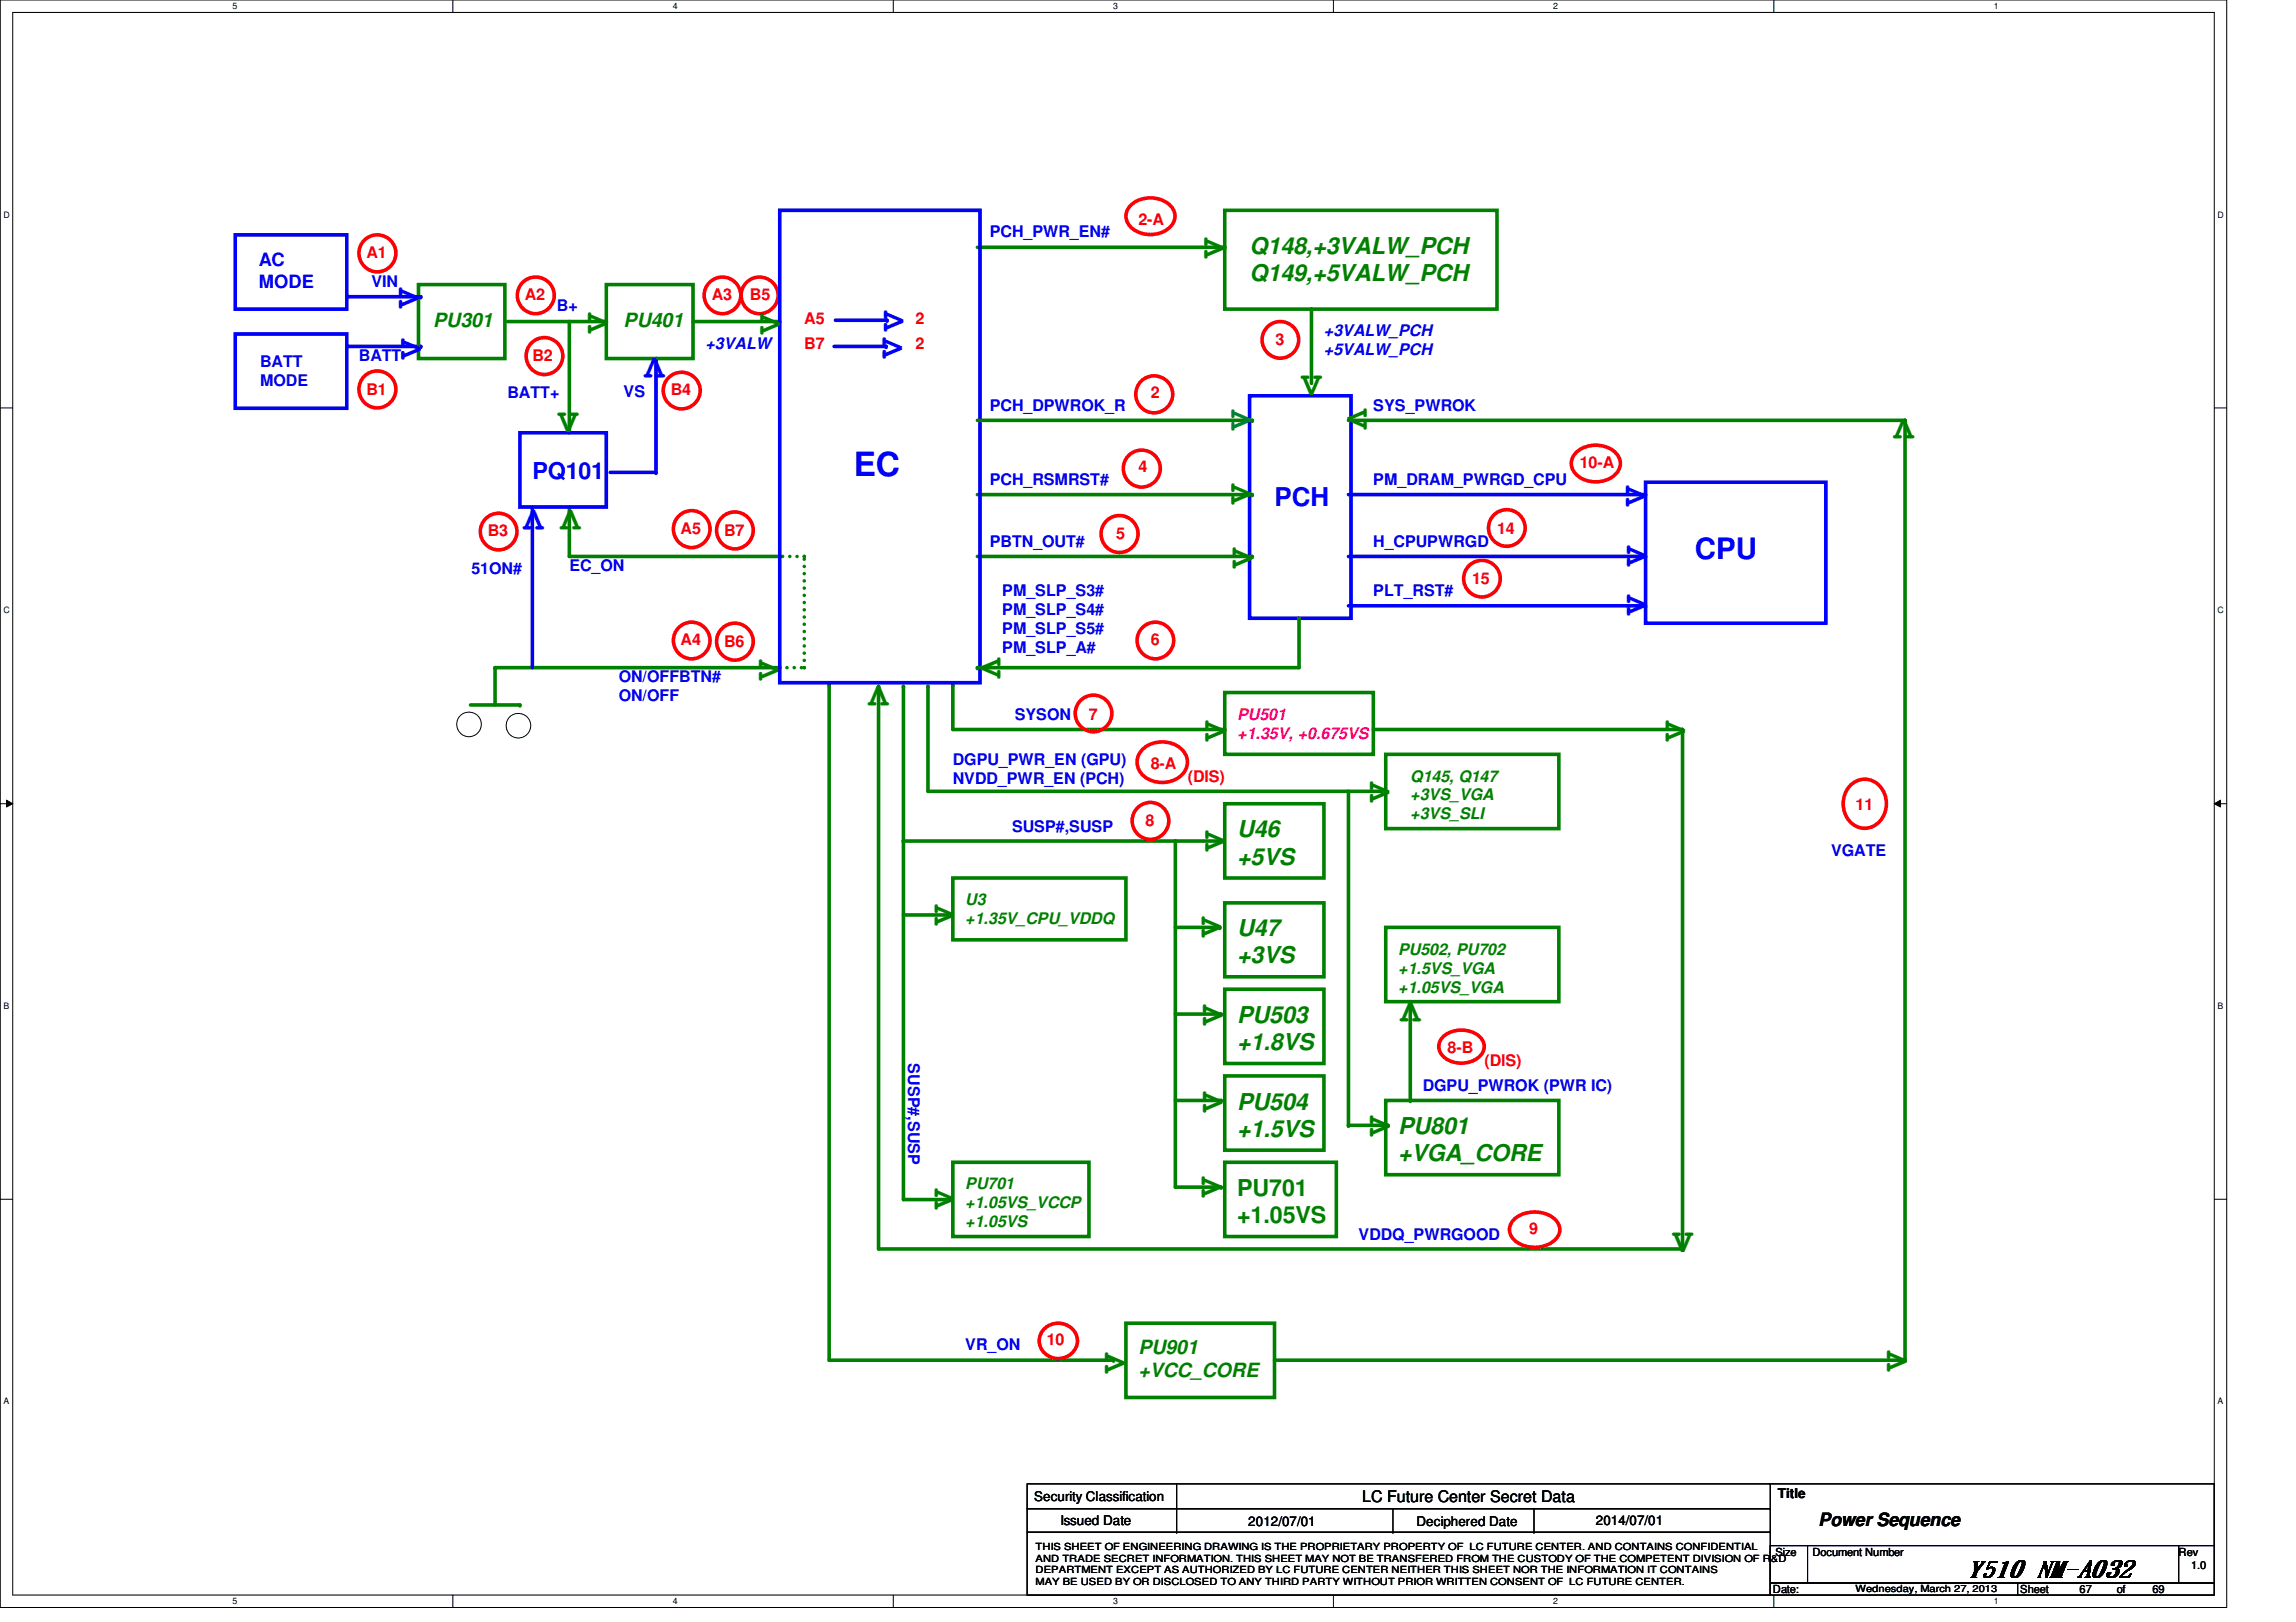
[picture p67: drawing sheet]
<svg xmlns="http://www.w3.org/2000/svg" width="297mm" height="210mm" viewBox="0 0 297 210" stroke-linecap="round" stroke-linejoin="round" font-family="sans-serif">
<defs><g id="words">
<g font-size="4.3" fill="#008000">
<text x="158.3" y="33.4" transform="rotate(-90 158.3 33.4)">V</text>
<text x="78.6" y="43.1" transform="rotate(-90 78.6 43.1)">V</text>
<text x="100.9" y="43.2" transform="rotate(-90 100.9 43.2)">V</text>
<text x="168.4" y="51.1">V</text>
<text x="174.3" y="53" transform="rotate(90 174.3 53)">V</text>
<text x="72.2" y="55.9">V</text>
<text x="247.6" y="54.2" transform="rotate(180 247.6 54.2)">V</text>
<text x="161.8" y="65.3" transform="rotate(-90 161.8 65.3)">V</text>
<text x="75.1" y="66" transform="rotate(180 75.1 66)">V V</text>
<text x="162" y="73.4" transform="rotate(-90 162 73.4)">V</text>
<text x="100.7" y="88" transform="rotate(-90 100.7 88)">V</text>
<text x="114.9" y="88.7" transform="rotate(180 114.9 88.7)">V</text>
<text x="127" y="85.1" transform="rotate(90 127 85.1)">V</text>
<text x="158.5" y="95.8" transform="rotate(-90 158.5 95.8)">V</text>
<text x="218" y="95.8" transform="rotate(-90 218 95.8)">V</text>
<text x="179.7" y="103.8" transform="rotate(-90 179.7 103.8)">V</text>
<text x="158.5" y="110.1" transform="rotate(-90 158.5 110.1)">V</text>
<text x="123.4" y="119.7" transform="rotate(-90 123.4 119.7)">V</text>
<text x="158" y="121.3" transform="rotate(-90 158 121.3)">V</text>
<text x="183.8" y="129.7" transform="rotate(180 183.8 129.7)">V</text>
<text x="158.2" y="132.7" transform="rotate(-90 158.2 132.7)">V</text>
<text x="158.2" y="143.8" transform="rotate(-90 158.2 143.8)">V</text>
<text x="179.7" y="147.1" transform="rotate(-90 179.7 147.1)">V</text>
<text x="158" y="154.9" transform="rotate(-90 158 154.9)">V</text>
<text x="123.4" y="156.5" transform="rotate(-90 123.4 156.5)">V</text>
<text x="216.4" y="162">V</text>
<text x="145.5" y="177.6" transform="rotate(-90 145.5 177.6)">V</text>
<text x="246.6" y="177.5" transform="rotate(-90 246.6 177.5)">V</text>
</g>
<g font-size="4.3" fill="#00f">
<text x="54.1" y="39.8" transform="rotate(-90 54.1 39.8)">V</text>
<text x="54.4" y="46.4" transform="rotate(-90 54.4 46.4)">V</text>
<text x="86" y="46.4" transform="rotate(180 86 46.4)">V</text>
<text x="116.7" y="46.3" transform="rotate(-90 116.7 46.3)">VV</text>
<text x="110.4" y="61.6">EC</text>
<text x="212.9" y="65.4" transform="rotate(-90 212.9 65.4)">V</text>
<text x="213" y="73.3" transform="rotate(-90 213 73.3)">V</text>
<text x="213" y="79.5" transform="rotate(-90 213 79.5)">V</text>
</g>
<text font-size="4.3" fill="#008040" x="161.8" y="55.7" transform="rotate(-90 161.8 55.7)">V</text>
<text font-size="3.8" fill="#00f" x="219.3" y="72.3">CPU</text>
<text font-size="3.3" fill="#00f" x="164.9" y="65.5">PCH</text>
<g font-size="3" fill="#008000">
<text x="161.7" y="32.9">Q148,+3VALW_PCH</text>
<text x="161.7" y="36.4">Q149,+5VALW_PCH</text>
<text x="160.1" y="108.4">U46</text>
<text x="160.1" y="111.9">+5VS</text>
<text x="160.1" y="121.2">U47</text>
<text x="160.1" y="124.7">+3VS</text>
<text x="160.1" y="132.4">PU503</text>
<text x="160.1" y="135.9">+1.8VS</text>
<text x="160.1" y="143.6">PU504</text>
<text x="160.1" y="147.1">+1.5VS</text>
<text x="180.9" y="146.8">PU801</text>
<text x="160.1" y="154.8">PU701</text>
<text x="180.9" y="150.3">+VGA_CORE</text>
<text x="160.1" y="158.3">+1.05VS</text>
</g>
<text font-size="3" fill="#00f" x="68.9" y="62">PQ101</text>
<text font-size="3" x="254.5" y="204">Y510 NM-A032</text>
<g font-size="2.5" fill="#008000">
<text x="56" y="42.3">PU301</text>
<text x="80.7" y="42.3">PU401</text>
<text x="147.3" y="175.2">PU901</text>
<text x="147.3" y="178.1">+VCC_CORE</text>
</g>
<g font-size="2.4" fill="#00f">
<text x="33.5" y="34.4">AC</text>
<text x="33.5" y="37.2">MODE</text>
</g>
<text font-size="2.4" x="235.3" y="197.4">Power Sequence</text>
<g font-size="2.1" fill="#f00">
<text x="147.3" y="29.1">2-A</text>
<text x="47.4" y="33.4">A1</text>
<text x="67.9" y="38.9">A2</text>
<text x="92.1" y="38.9">A3</text>
<text x="97" y="38.9">B5</text>
<text x="104.1" y="41.9">A5</text>
<text x="118.4" y="41.9">2</text>
<text x="68.9" y="46.7">B2</text>
<text x="104.1" y="45.1">B7</text>
<text x="118.4" y="45.1">2</text>
<text x="165" y="44.6">3</text>
<text x="47.4" y="51.1">B1</text>
<text x="86.8" y="51.2">B4</text>
<text x="148.9" y="51.5">2</text>
<text x="147.3" y="61.1">4</text>
<text x="204.4" y="60.6">10-A</text>
<text x="63.1" y="69.4">B3</text>
<text x="88" y="69.1">A5</text>
<text x="93.7" y="69.3">B7</text>
<text x="144.4" y="69.8">5</text>
<text x="193.7" y="69.1">14</text>
<text x="190.5" y="75.5">15</text>
<text x="88" y="83.5">A4</text>
<text x="93.7" y="83.7">B6</text>
<text x="148.9" y="83.5">6</text>
<text x="140.9" y="93.1">7</text>
<text x="148.9" y="99.5">8-A</text>
<text x="153.7" y="101.1">(DIS)</text>
<text x="148.2" y="106.9">8</text>
<text x="240.1" y="104.8">11</text>
<text x="187.3" y="136.3">8-B</text>
<text x="192.1" y="137.9">(DIS)</text>
<text x="197.8" y="159.7">9</text>
<text x="135.4" y="174.1">10</text>
</g>
<g font-size="2.1" fill="#00f">
<text x="128.1" y="30.7">PCH_PWR_EN#</text>
<text x="48" y="37.1">VIN</text>
<text x="72" y="40.3">B+</text>
<text x="33.7" y="47.5">BATT</text>
<text x="46.4" y="46.7">BATT</text>
<text x="91.3" y="45.1">+3VALW</text>
<text x="171.3" y="43.5">+3VALW_PCH</text>
<text x="171.3" y="46">+5VALW_PCH</text>
<text x="33.7" y="50">MODE</text>
<text x="65.7" y="51.5">BATT+</text>
<text x="80.7" y="51.4">VS</text>
<text x="128.1" y="53.1">PCH_DPWROK_R</text>
<text x="177.7" y="53.1">SYS_PWROK</text>
<text x="128.1" y="62.7">PCH_RSMRST#</text>
<text x="177.7" y="62.7">PM_DRAM_PWRGD_CPU</text>
<text x="128.1" y="70.7">PBTN_OUT#</text>
<text x="177.7" y="70.7">H_CPUPWRGD</text>
<text x="61" y="74.3">51ON#</text>
<text x="73.7" y="73.9">EC_ON</text>
<text x="129.7" y="77.1">PM_SLP_S3#</text>
<text x="177.7" y="77.1">PLT_RST#</text>
<text x="129.7" y="79.6">PM_SLP_S4#</text>
<text x="129.7" y="82">PM_SLP_S5#</text>
<text x="80" y="88.3">ON/OFFBTN#</text>
<text x="129.7" y="84.5">PM_SLP_A#</text>
<text x="80" y="90.8">ON/OFF</text>
<text x="131.3" y="93.1">SYSON</text>
<text x="123.3" y="99.1">DGPU_PWR_EN (GPU)</text>
<text x="123.3" y="101.5">NVDD_PWR_EN (PCH)</text>
<text x="130.9" y="107.7">SUSP#,SUSP</text>
<text x="236.9" y="110.7">VGATE</text>
<text x="117.5" y="137.6" transform="rotate(90 117.5 137.6)">SUSP#,SUSP</text>
<text x="184.1" y="141.1">DGPU_PWROK (PWR IC)</text>
<text x="175.8" y="160.5">VDDQ_PWRGOOD</text>
<text x="124.9" y="174.8">VR_ON</text>
</g>
<g font-size="2.1" fill="#ff0080">
<text x="160.1" y="93.1">PU501</text>
<text x="160.1" y="95.6">+1.35V, +0.675VS</text>
</g>
<g font-size="2.1" fill="#008000">
<text x="182.5" y="101.1">Q145, Q147</text>
<text x="182.5" y="103.6">+3VS_VGA</text>
<text x="182.5" y="106">+3VS_SLI</text>
<text x="124.9" y="117.1">U3</text>
<text x="124.9" y="119.6">+1.35V_CPU_VDDQ</text>
<text x="180.9" y="123.5">PU502, PU702</text>
<text x="180.9" y="126">+1.5VS_VGA</text>
<text x="180.9" y="128.4">+1.05VS_VGA</text>
<text x="124.9" y="153.9">PU701</text>
<text x="124.9" y="156.4">+1.05VS_VCCP</text>
<text x="124.9" y="158.8">+1.05VS</text>
</g>
<text font-size="2.1" x="176.2" y="194.4">LC Future Center Secret Data</text>
<g font-size="1.7">
<text x="133.8" y="194.3">Security Classification</text>
<text x="137.2" y="197.3">Issued Date</text>
<text x="161.5" y="197.5">2012/07/01</text>
<text x="183.3" y="197.5">Deciphered Date</text>
<text x="206.5" y="197.3">2014/07/01</text>
<text x="230" y="193.8">Title</text>
</g>
<g font-size="1.4">
<text x="229.7" y="201.4">Size</text>
<text x="234.5" y="201.4">Document Number</text>
<text x="281.9" y="201.4">Rev</text>
<text x="283.5" y="203">1.0</text>
<text x="229.4" y="206.2">Date:</text>
<text x="261.4" y="206.2">Sheet</text>
<text x="269" y="206.2">67</text>
<text x="273.9" y="206.2">of</text>
<text x="278.5" y="206.2">69</text>
</g>
<g font-size="1.3">
<text x="134" y="200.6">THIS SHEET OF ENGINEERING DRAWING IS THE PROPRIETARY PROPERTY OF LC FUTURE CENTER. AND CONTAINS CONFIDENTIAL</text>
<text x="134" y="202.1">AND TRADE SECRET INFORMATION. THIS SHEET MAY NOT BE TRANSFERED FROM THE CUSTODY OF THE COMPETENT DIVISION OF R&amp;D</text>
<text x="134" y="203.6">DEPARTMENT EXCEPT AS AUTHORIZED BY LC FUTURE CENTER NEITHER THIS SHEET NOR THE INFORMATION IT CONTAINS</text>
<text x="134" y="205.1">MAY BE USED BY OR DISCLOSED TO ANY THIRD PARTY WITHOUT PRIOR WRITTEN CONSENT OF LC FUTURE CENTER.</text>
<text x="240.1" y="206">Wednesday, March 27, 2013</text>
</g>
<g font-size="1.1">
<text x="30.1" y="1.1">5</text>
<text x="87" y="1.1">4</text>
<text x="144" y="1.1">3</text>
<text x="201" y="1.1">2</text>
<text x="257.9" y="1.1">1</text>
<text x=".5" y="28.2">D</text>
<text x="286.9" y="28.2">D</text>
<text x=".5" y="79.3">C</text>
<text x="286.9" y="79.3">C</text>
<text x=".5" y="130.6">B</text>
<text x="286.9" y="130.6">B</text>
<text x=".5" y="181.7">A</text>
<text x="286.9" y="181.7">A</text>
<text x="30.1" y="207.6">5</text>
<text x="87" y="207.6">4</text>
<text x="144" y="207.6">3</text>
<text x="201" y="207.6">2</text>
<text x="257.9" y="207.6">1</text>
</g>
</g></defs>
<path d="M0 0h288.1v208h-288.1zM1.6 1.6h284.9v204.8h-284.9z" fill="none" stroke="#000" stroke-width=".13"/>
<g fill="#fff">
<path d="M30.1 .2h.6v1.2h-.6z"/>
<path d="M30.1 206.6h.6v1.2h-.6z"/>
</g>
<path d="M58.6 0v1.6M58.6 206.4v1.6" fill="none" stroke="#000" stroke-width=".13"/>
<g fill="#fff">
<path d="M87 .2h.6v1.2h-.6z"/>
<path d="M87 206.6h.6v1.2h-.6z"/>
</g>
<path d="M115.6 0v1.6M115.6 206.4v1.6" fill="none" stroke="#000" stroke-width=".13"/>
<g fill="#fff">
<path d="M144 .2h.6v1.2h-.6z"/>
<path d="M144 206.6h.6v1.2h-.6z"/>
</g>
<path d="M172.5 0v1.6M172.5 206.4v1.6" fill="none" stroke="#000" stroke-width=".13"/>
<g fill="#fff">
<path d="M201 .2h.5v1.2h-.5z"/>
<path d="M201 206.6h.5v1.2h-.5z"/>
</g>
<path d="M229.5 0v1.6M229.5 206.4v1.6" fill="none" stroke="#000" stroke-width=".13"/>
<g fill="#fff">
<path d="M257.9 .2h.6v1.2h-.6z"/>
<path d="M257.9 206.6h.6v1.2h-.6z"/>
<path d="M.5 27.2h.7v1.2h-.7z"/>
<path d="M286.9 27.2h.8v1.2h-.8z"/>
<path d="M.5 78.4h.7v1.1h-.7z"/>
<path d="M286.9 78.4h.8v1.1h-.8z"/>
</g>
<path d="M0 52.8h1.6M286.5 52.8h1.6" fill="none" stroke="#000" stroke-width=".13"/>
<g fill="#fff">
<path d="M.5 129.6h.7v1.2h-.7z"/>
<path d="M286.9 129.6h.7v1.2h-.7z"/>
</g>
<path d="M0 104h1.6M.8 103.5l.8 .5-.8 .4zM286.5 104l.8-.5v.9zM286.5 104h1.6" fill="none" stroke="#000" stroke-width=".13"/>
<path d="M.8 103.5l.8 .5-.8 .4zM286.5 104l.8-.5v.9z" fill="#000"/>
<g fill="#fff">
<path d="M.5 180.8h.7v1.1h-.7z"/>
<path d="M286.9 180.8h.7v1.1h-.7z"/>
</g>
<path d="M0 155.2h1.6M286.5 155.2h1.6" fill="none" stroke="#000" stroke-width=".13"/>
<path d="M116.9 108.8v46.4" fill="none" stroke="#008000" stroke-width=".47"/>
<circle cx="116.9" cy="108.8" r=".23" fill="#008000"/>
<path d="M116.9 155.2h5.9M123.3 150.4h17.6v9.6h-17.6z" fill="none" stroke="#008000" stroke-width=".47"/>
<circle cx="122.8" cy="155.2" r=".23" fill="#008000"/>
<path d="M120.1 102.4h58.7" fill="none" stroke="#008000" stroke-width=".47"/>
<circle cx="178.8" cy="102.4" r=".23" fill="#008000"/>
<path d="M120.1 88.8v13.6" fill="none" stroke="#008000" stroke-width=".47"/>
<circle cx="120.1" cy="88.8" r=".23" fill="#008000"/>
<path d="M44.9 44.8h9.5" fill="none" stroke="#00f" stroke-width=".47"/>
<circle cx="54.4" cy="44.8" r=".23" fill="#00f"/>
<g fill="none" stroke="#f00" stroke-width=".47">
<circle cx="48.8" cy="32.8" r="2.39"/>
<circle cx="48.8" cy="50.4" r="2.39"/>
</g>
<path d="M89.7 41.6h11.2" fill="none" stroke="#008000" stroke-width=".47"/>
<circle cx="100.9" cy="41.6" r=".23" fill="#008000"/>
<circle cx="93.5" cy="38.2" r="2.37" fill="none" stroke="#f00" stroke-width=".47"/>
<path d="M60.9 91.2h6.4" fill="none" stroke="#008000" stroke-width=".47"/>
<circle cx="67.3" cy="91.2" r=".23" fill="#008000"/>
<path d="M64 86.4v4.8" fill="none" stroke="#008000" stroke-width=".47"/>
<circle cx="64" cy="86.4" r=".23" fill="#008000"/>
<g fill="none" stroke="#000" stroke-width=".13">
<circle cx="60.7" cy="93.7" r="1.6"/>
<circle cx="67.1" cy="93.9" r="1.6"/>
</g>
<path d="M64 86.4h36.9" fill="none" stroke="#008000" stroke-width=".47"/>
<circle cx="100.9" cy="86.4" r=".23" fill="#008000"/>
<circle cx="88.2" cy="50.5" r="2.38" fill="none" stroke="#f00" stroke-width=".47"/>
<path d="M158.4 27.2h35.3v12.8h-35.3zM73.7 72h27.2" fill="none" stroke="#008000" stroke-width=".47"/>
<circle cx="100.9" cy="72" r=".23" fill="#008000"/>
<path d="M73.7 65.6v6.4" fill="none" stroke="#008000" stroke-width=".47"/>
<circle cx="73.7" cy="65.6" r=".23" fill="#008000"/>
<path d="M68.9 65.6v20.8" fill="none" stroke="#00f" stroke-width=".47"/>
<circle cx="68.9" cy="65.6" r=".23" fill="#00f"/>
<g fill="none" stroke="#f00" stroke-width=".47">
<circle cx="64.5" cy="68.8" r="2.37"/>
<circle cx="149.5" cy="82.9" r="2.37"/>
</g>
<path d="M161.7 51.2h13.1v28.8h-13.1z" fill="none" stroke="#00f" stroke-width=".47"/>
<path d="M126.4 64h35.6" fill="none" stroke="#008000" stroke-width=".47"/>
<circle cx="162" cy="64" r=".23" fill="#008000"/>
<circle cx="147.7" cy="60.6" r="2.39" fill="none" stroke="#f00" stroke-width=".47"/>
<path d="M126.4 32h32" fill="none" stroke="#008000" stroke-width=".47"/>
<circle cx="158.4" cy="32" r=".23" fill="#008000"/>
<path d="M169.7 40v9.6" fill="none" stroke="#008000" stroke-width=".47"/>
<circle cx="169.7" cy="40" r=".23" fill="#008000"/>
<circle cx="165.6" cy="44" r="2.37" fill="none" stroke="#f00" stroke-width=".47"/>
<path d="M123.3 94.4h35.1" fill="none" stroke="#008000" stroke-width=".47"/>
<circle cx="158.4" cy="94.4" r=".23" fill="#008000"/>
<path d="M158.4 89.6h19.3v8h-19.3z" fill="none" stroke="#008000" stroke-width=".47"/>
<path d="M100.9 86.4h3.2" fill="none" stroke="#008000" stroke-width=".47" stroke-dasharray="0 .9"/>
<circle cx="104.1" cy="86.4" r=".23" fill="#008000" stroke-dasharray="0 .9"/>
<path d="M104.1 86.4v-14.4" fill="none" stroke="#008000" stroke-width=".47" stroke-dasharray="0 .9"/>
<circle cx="104.1" cy="72" r=".23" fill="#008000" stroke-dasharray="0 .9"/>
<path d="M104.1 72h-3.2" fill="none" stroke="#008000" stroke-width=".47" stroke-dasharray="0 .9"/>
<circle cx="100.9" cy="72" r=".23" fill="#008000" stroke-dasharray="0 .9"/>
<g fill="none" stroke="#f00" stroke-width=".47">
<circle cx="89.5" cy="68.5" r="2.38"/>
<circle cx="95.1" cy="68.6" r="2.38"/>
<circle cx="89.5" cy="82.9" r="2.37"/>
</g>
<path d="M116.9 88.8v20" fill="none" stroke="#008000" stroke-width=".47"/>
<circle cx="116.9" cy="88.8" r=".23" fill="#008000"/>
<path d="M116.9 108.8h41.1" fill="none" stroke="#008000" stroke-width=".47"/>
<circle cx="158" cy="108.8" r=".23" fill="#008000"/>
<g fill="none" stroke="#f00" stroke-width=".47">
<circle cx="95.1" cy="83" r="2.38"/>
<circle cx="148.8" cy="106.2" r="2.38"/>
</g>
<path d="M152.1 108.8v44.8M158.4 104h12.9v9.6h-12.9zM158.4 116.8h12.9v9.6h-12.9zM158.4 139.2h12.9v9.6h-12.9zM158.4 150.4h14.5v9.6h-14.5z" fill="none" stroke="#008000" stroke-width=".47"/>
<circle cx="152.1" cy="108.8" r=".23" fill="#008000"/>
<path d="M152.1 120h5.7" fill="none" stroke="#008000" stroke-width=".47"/>
<circle cx="157.8" cy="120" r=".23" fill="#008000"/>
<path d="M152.1 142.4h5.9" fill="none" stroke="#008000" stroke-width=".47"/>
<circle cx="158" cy="142.4" r=".23" fill="#008000"/>
<path d="M152.1 153.6h5.9" fill="none" stroke="#008000" stroke-width=".47"/>
<circle cx="158" cy="153.6" r=".23" fill="#008000"/>
<path d="M123.3 88.6v5.8" fill="none" stroke="#008000" stroke-width=".47"/>
<circle cx="123.3" cy="88.6" r=".23" fill="#008000"/>
<path d="M107.3 88.6v87.4" fill="none" stroke="#008000" stroke-width=".47"/>
<circle cx="107.3" cy="88.6" r=".23" fill="#008000"/>
<path d="M246.5 54.4v121.6" fill="none" stroke="#008000" stroke-width=".47"/>
<circle cx="246.5" cy="54.4" r=".23" fill="#008000"/>
<path d="M239.5 101.5a2.7 2.7 0 0 1 4.5 1.8 3.1 3.1 0 0 1-2.7 3.9 3.1 3.1 0 0 1-2.8-3.9l.2-.7 .4-.6z" fill="none" stroke="#f00" stroke-width=".47"/>
<path d="M78.9 61.1h6" fill="none" stroke="#00f" stroke-width=".47"/>
<circle cx="84.9" cy="61.1" r=".23" fill="#00f"/>
<path d="M84.9 46.4v14.4" fill="none" stroke="#00f" stroke-width=".47"/>
<circle cx="84.9" cy="46.4" r=".23" fill="#00f"/>
<circle cx="98.3" cy="38.2" r="2.38" fill="none" stroke="#f00" stroke-width=".47"/>
<path d="M174.5 54.4h72" fill="none" stroke="#008000" stroke-width=".47"/>
<circle cx="246.5" cy="54.4" r=".23" fill="#008000"/>
<path d="M108.1 41.4h6.7" fill="none" stroke="#00f" stroke-width=".47"/>
<circle cx="114.8" cy="41.4" r=".23" fill="#00f"/>
<path d="M107.9 44.8h6.7" fill="none" stroke="#00f" stroke-width=".47"/>
<circle cx="114.6" cy="44.8" r=".23" fill="#00f"/>
<circle cx="144.8" cy="69.1" r="2.39" fill="none" stroke="#f00" stroke-width=".47"/>
<path d="M126.4 72h35.6" fill="none" stroke="#008000" stroke-width=".47"/>
<circle cx="162" cy="72" r=".23" fill="#008000"/>
<circle cx="141.5" cy="92.3" r="2.37" fill="none" stroke="#f00" stroke-width=".47"/>
<path d="M107.3 176h36.8" fill="none" stroke="#008000" stroke-width=".47"/>
<circle cx="144.1" cy="176" r=".23" fill="#008000"/>
<path d="M145.7 171.2h19.2v9.6h-19.2zM164.9 176h81.6" fill="none" stroke="#008000" stroke-width=".47"/>
<circle cx="246.5" cy="176" r=".23" fill="#008000"/>
<path d="M174.5 64h38.4" fill="none" stroke="#00f" stroke-width=".47"/>
<circle cx="212.9" cy="64" r=".23" fill="#00f"/>
<path d="M174.5 72h38.4" fill="none" stroke="#00f" stroke-width=".47"/>
<circle cx="212.9" cy="72" r=".23" fill="#00f"/>
<path d="M174.5 78.4h38.4" fill="none" stroke="#00f" stroke-width=".47"/>
<circle cx="212.9" cy="78.4" r=".23" fill="#00f"/>
<g fill="none" stroke="#f00" stroke-width=".47">
<path d="M146.4 26.5a3.8 3.8 0 0 1 5.3 .4 1.99 1.99 0 0 1-.9 2.9 3.7 3.7 0 0 1-4.8-.8 1.89 1.89 0 0 1 .4-2.5zM204 58.5a3.8 3.8 0 0 1 5.3 .4 1.99 1.99 0 0 1-.9 2.9 3.7 3.7 0 0 1-4.8-.8 1.89 1.89 0 0 1 .4-2.5z"/>
<circle cx="191.7" cy="74.9" r="2.37"/>
<circle cx="194.9" cy="68.3" r="2.37"/>
</g>
<path d="M212.9 62.4h23.3v18.2h-23.3z" fill="none" stroke="#00f" stroke-width=".47"/>
<path d="M174.5 102.4v43.2" fill="none" stroke="#008000" stroke-width=".47"/>
<circle cx="174.5" cy="145.6" r=".23" fill="#008000"/>
<path d="M113.7 161.6h104" fill="none" stroke="#008000" stroke-width=".47"/>
<circle cx="217.7" cy="161.6" r=".23" fill="#008000"/>
<path d="M113.7 88.8v72.8" fill="none" stroke="#008000" stroke-width=".47"/>
<circle cx="113.7" cy="88.8" r=".23" fill="#008000"/>
<path d="M196 157.7a4.1 4.1 0 0 1 5.5 .4 1.87 1.87 0 0 1-.9 2.8 4 4 0 0 1-5-.8 1.74 1.74 0 0 1 .4-2.4z" fill="none" stroke="#f00" stroke-width=".47"/>
<path d="M30.4 30.4h14.5v9.6h-14.5zM30.4 43.2h14.5v9.6h-14.5z" fill="none" stroke="#00f" stroke-width=".47"/>
<path d="M54.1 36.8h11.2v9.6h-11.2zM78.4 36.8h11.3v9.6h-11.3zM65.7 41.6h12.7" fill="none" stroke="#008000" stroke-width=".47"/>
<circle cx="78.4" cy="41.6" r=".23" fill="#008000"/>
<g fill="none" stroke="#f00" stroke-width=".47">
<circle cx="69.3" cy="38.2" r="2.38"/>
<circle cx="70.4" cy="46.1" r="2.38"/>
</g>
<path d="M73.7 41.6v14.4" fill="none" stroke="#008000" stroke-width=".47"/>
<circle cx="73.7" cy="41.6" r=".23" fill="#008000"/>
<path d="M44.9 38.4h9.5M100.9 27.2h25.9v61.1h-25.9zM67.3 56h11.1v9.6h-11.1z" fill="none" stroke="#00f" stroke-width=".47"/>
<circle cx="54.4" cy="38.4" r=".23" fill="#00f"/>
<path d="M147.8 97a3.7 3.7 0 0 1 5.5 .5 2.4 2.4 0 0 1-1.5 3.5 3.5 3.5 0 0 1-4.6-1.8 2.28 2.28 0 0 1 .6-2.2z" fill="none" stroke="#f00" stroke-width=".47"/>
<path d="M179.3 97.6h22.4v9.6h-22.4zM179.3 120h22.4v9.6h-22.4zM174.5 145.6h5.1" fill="none" stroke="#008000" stroke-width=".47"/>
<circle cx="179.6" cy="145.6" r=".23" fill="#008000"/>
<path d="M126.4 54.4h35.6M179.3 142.4h22.4v9.6h-22.4z" fill="none" stroke="#008000" stroke-width=".47"/>
<circle cx="162" cy="54.4" r=".23" fill="#008000"/>
<circle cx="149.3" cy="51" r="2.39" fill="none" stroke="#f00" stroke-width=".47"/>
<path d="M116.9 118.4h5.9M123.3 113.6h22.4v8h-22.4z" fill="none" stroke="#008000" stroke-width=".47"/>
<circle cx="122.8" cy="118.4" r=".23" fill="#008000"/>
<path d="M182.5 129.6v12.8" fill="none" stroke="#008000" stroke-width=".47"/>
<circle cx="182.5" cy="142.4" r=".23" fill="#008000"/>
<path d="M177.7 94.4h40" fill="none" stroke="#008000" stroke-width=".47"/>
<circle cx="217.7" cy="94.4" r=".23" fill="#008000"/>
<path d="M217.7 94.4v67.2" fill="none" stroke="#008000" stroke-width=".47"/>
<circle cx="217.7" cy="161.6" r=".23" fill="#008000"/>
<path d="M186.8 134.1a3.6 3.6 0 0 1 4.9 .4 1.79 1.79 0 0 1-.8 2.6 3.5 3.5 0 0 1-4.5-.7 1.68 1.68 0 0 1 .4-2.3zM135 172.1a2.52 2.52 0 0 1 2.7-.7 2.52 2.52 0 0 1 1.7 2.1 2.48 2.48 0 0 1-2.5 2.3 2.48 2.48 0 0 1-2.5-2.3l.1-.5z" fill="none" stroke="#f00" stroke-width=".47"/>
<path d="M126.4 86.4h41.7" fill="none" stroke="#008000" stroke-width=".47"/>
<circle cx="126.4" cy="86.4" r=".23" fill="#008000"/>
<path d="M168.1 80v6.4" fill="none" stroke="#008000" stroke-width=".47"/>
<circle cx="168.1" cy="80" r=".23" fill="#008000"/>
<path d="M152.1 131.2h5.9M158.4 128h12.9v9.6h-12.9z" fill="none" stroke="#008000" stroke-width=".47"/>
<circle cx="158" cy="131.2" r=".23" fill="#008000"/>
<g fill="none" stroke="#000" stroke-width=".13">
<path d="M132.9 192h96.1v3.2h-96.1zM132.9 195.2h96.1v3.1h-96.1zM132.9 198.3h96.1v8.1h-96.1zM152.2 195.2h.1M152.2 198.3h.1M152.2 192v6.3M180.2 198.3h.1M180.2 195.2v3.1M198.5 198.3h.1M198.5 195.2v3.1M228.9 192h57.6M286.5 192h.1"/>
<path d="M286.5 192v8M229 200h4.8v4.9h-4.8zM229 204.9h32v1.5h-32zM233.8 200h48.1v4.9h-48.1zM261 204.9h25.5v1.5h-25.5zM281.9 200h4.6v4.9h-4.6z"/>
</g>
<use href="#words"/>
</svg>
